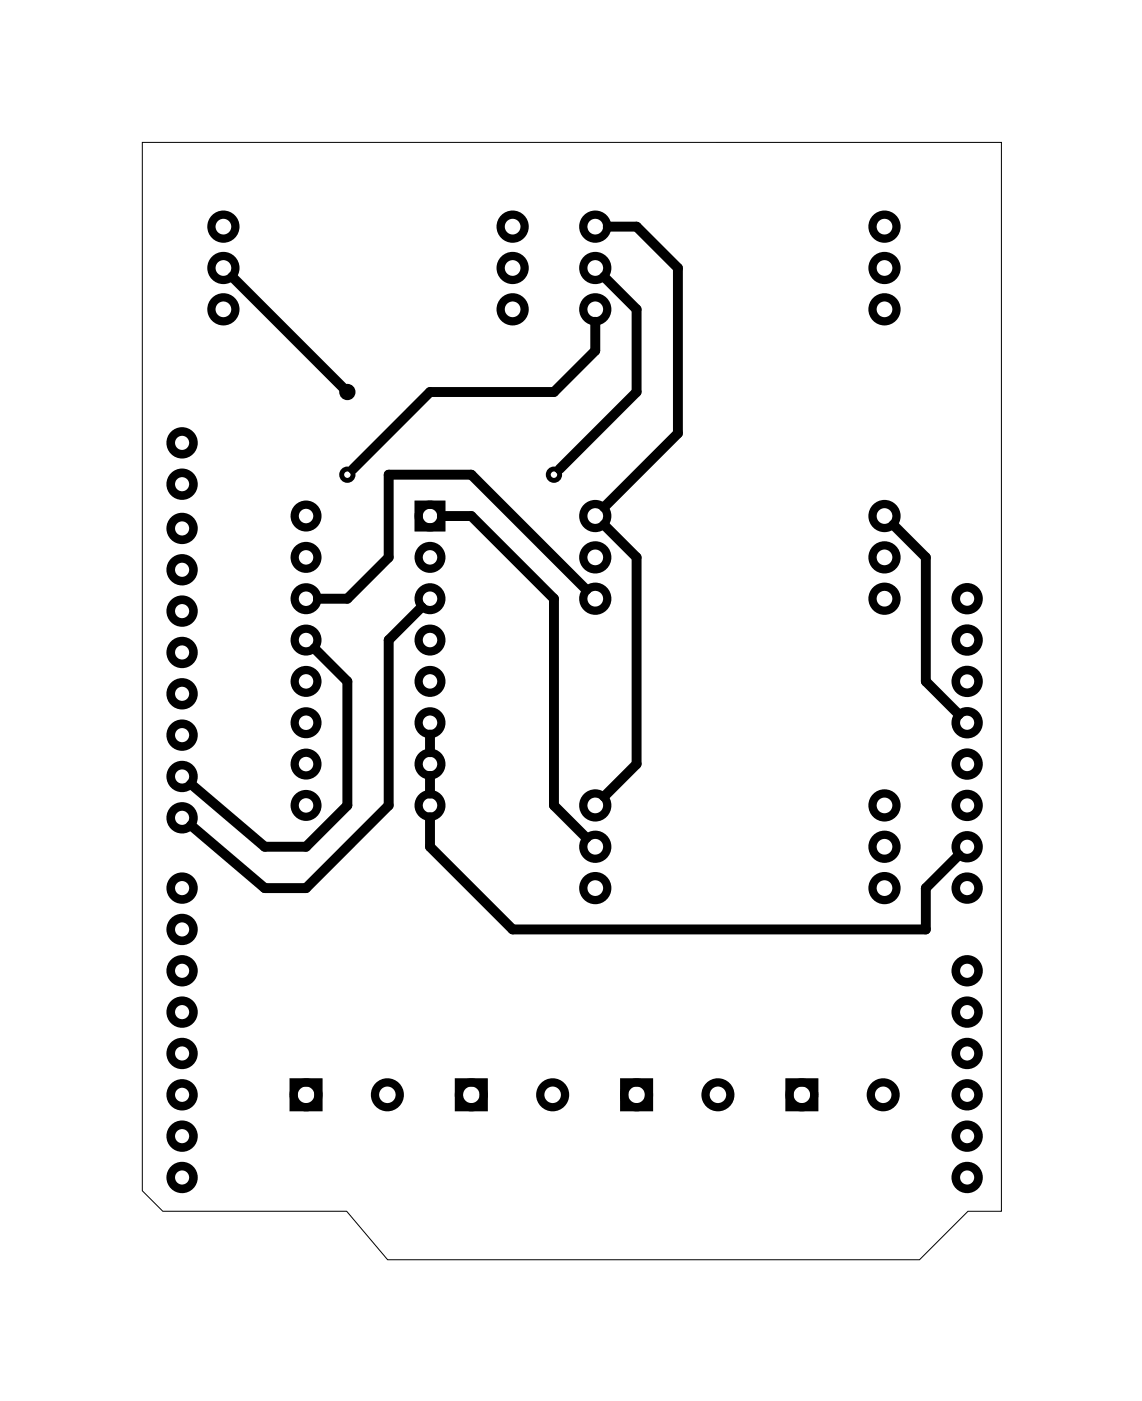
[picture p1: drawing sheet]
<svg xmlns="http://www.w3.org/2000/svg" width="70mm" height="86mm" viewBox="0 0 70 86" stroke-linecap="round" stroke-linejoin="round" font-family="sans-serif">
<path d="M8.7 8.7h52.9v65.7h-2.1l-3 3h-32.7l-2.5-3h-11.3l-1.3-1.2z" fill="none" stroke="#000" stroke-width=".06"/>
<g fill="none" stroke="#000" stroke-width=".51">
<path d="M25.7 31h1.4v1.4h-1.4zM18.1 66.5h1.5v1.5h-1.5zM28.2 66.5h1.5v1.5h-1.5zM38.4 66.5h1.5v1.5h-1.5zM48.5 66.5h1.6v1.5h-1.6z"/>
<circle cx="13.7" cy="16.5" r=".74"/>
<circle cx="13.7" cy="19" r=".74"/>
<circle cx="13.7" cy="13.9" r=".74"/>
<circle cx="31.5" cy="16.5" r=".74"/>
<circle cx="31.5" cy="19" r=".74"/>
<circle cx="31.5" cy="13.9" r=".74"/>
<circle cx="36.6" cy="16.5" r=".74"/>
<circle cx="36.6" cy="19" r=".74"/>
<circle cx="36.6" cy="13.9" r=".74"/>
<circle cx="54.4" cy="16.5" r=".74"/>
<circle cx="54.4" cy="19" r=".74"/>
<circle cx="54.4" cy="13.9" r=".74"/>
<circle cx="18.8" cy="31.7" r=".7"/>
<circle cx="18.8" cy="34.2" r=".7"/>
<circle cx="18.8" cy="36.8" r=".7"/>
<circle cx="18.8" cy="39.3" r=".7"/>
<circle cx="26.4" cy="31.7" r=".7"/>
<circle cx="26.4" cy="34.2" r=".7"/>
<circle cx="26.4" cy="36.8" r=".7"/>
<circle cx="26.4" cy="39.3" r=".7"/>
<circle cx="36.6" cy="34.2" r=".74"/>
<circle cx="36.6" cy="36.8" r=".74"/>
<circle cx="36.6" cy="31.7" r=".74"/>
<circle cx="54.4" cy="34.2" r=".74"/>
<circle cx="54.4" cy="36.8" r=".74"/>
<circle cx="54.4" cy="31.7" r=".74"/>
<circle cx="18.8" cy="44.4" r=".7"/>
<circle cx="18.8" cy="49.5" r=".7"/>
<circle cx="18.8" cy="41.9" r=".7"/>
<circle cx="18.8" cy="46.9" r=".7"/>
<circle cx="26.4" cy="49.5" r=".7"/>
<circle cx="26.4" cy="41.9" r=".7"/>
<circle cx="26.4" cy="46.9" r=".7"/>
<circle cx="26.4" cy="44.4" r=".7"/>
<circle cx="36.6" cy="52" r=".74"/>
<circle cx="36.6" cy="54.6" r=".74"/>
<circle cx="36.6" cy="49.5" r=".74"/>
<circle cx="54.4" cy="52" r=".74"/>
<circle cx="54.4" cy="54.6" r=".74"/>
<circle cx="54.4" cy="49.5" r=".74"/>
<circle cx="18.8" cy="67.3" r=".76"/>
<circle cx="23.8" cy="67.3" r=".76"/>
<circle cx="29" cy="67.3" r=".76"/>
<circle cx="34" cy="67.3" r=".76"/>
<circle cx="39.1" cy="67.3" r=".76"/>
<circle cx="44.1" cy="67.3" r=".76"/>
<circle cx="49.3" cy="67.3" r=".76"/>
<circle cx="54.3" cy="67.3" r=".76"/>
</g>
<g fill="none" stroke="#000" stroke-width=".3">
<circle cx="21.4" cy="29.2" r=".35"/>
<circle cx="21.4" cy="24.1" r=".35"/>
<circle cx="34.1" cy="29.2" r=".35"/>
</g>
<g fill="none" stroke="#000" stroke-width=".53">
<circle cx="11.2" cy="37.5" r=".7"/>
<circle cx="11.2" cy="35" r=".7"/>
<circle cx="11.2" cy="29.7" r=".7"/>
<circle cx="11.2" cy="32.5" r=".7"/>
<circle cx="11.2" cy="27.2" r=".7"/>
<circle cx="59.5" cy="36.8" r=".7"/>
<circle cx="59.5" cy="39.3" r=".7"/>
<circle cx="11.2" cy="59.6" r=".7"/>
<circle cx="11.2" cy="50.2" r=".7"/>
<circle cx="11.2" cy="54.6" r=".7"/>
<circle cx="11.2" cy="57.1" r=".7"/>
<circle cx="11.2" cy="40.1" r=".7"/>
<circle cx="11.2" cy="45.2" r=".7"/>
<circle cx="11.2" cy="42.6" r=".7"/>
<circle cx="11.2" cy="47.7" r=".7"/>
<circle cx="59.5" cy="59.6" r=".7"/>
<circle cx="59.5" cy="49.5" r=".7"/>
<circle cx="59.5" cy="54.6" r=".7"/>
<circle cx="59.5" cy="52" r=".7"/>
<circle cx="59.5" cy="41.9" r=".7"/>
<circle cx="59.5" cy="44.4" r=".7"/>
<circle cx="59.5" cy="46.9" r=".7"/>
<circle cx="11.2" cy="62.2" r=".7"/>
<circle cx="11.2" cy="64.7" r=".7"/>
<circle cx="11.2" cy="67.3" r=".7"/>
<circle cx="11.2" cy="72.3" r=".7"/>
<circle cx="11.2" cy="69.8" r=".7"/>
<circle cx="59.5" cy="67.3" r=".7"/>
<circle cx="59.5" cy="62.2" r=".7"/>
<circle cx="59.5" cy="64.7" r=".7"/>
<circle cx="59.5" cy="72.3" r=".7"/>
<circle cx="59.5" cy="69.8" r=".7"/>
</g>
<g fill="none" stroke="#000" stroke-width=".61">
<path d="M14.3 17l7.1 7.1M36.6 19.8v1.7l-2.5 2.6h-7.7l-4.7 4.7M37.1 17l2 2v5.1l-4.7 4.7M37.4 13.9h1.7l2.6 2.6v10.1l-4.6 4.6M19.3 39.8l2.1 2.1v7.6l-2.6 2.5h-2.5l-4.6-3.8M25.9 37.3l-2 2v10.2l-5.1 5.1h-2.5l-4.6-3.9M27.2 31.7h1.8l5.1 5.1v12.7l2 2M36.1 36.2l-7.1-7h-5.1v5l-2.5 2.6h-1.9M37.1 32.2l2 2v12.7l-2 2M54.9 32.2l2 2v7.7l2 2M26.4 45.1v1.1M26.4 47.7v1.1"/>
<path d="M26.4 50.2v1.8l5.1 5.1h25.4v-2.5l2-2.1"/>
</g>
</svg>
